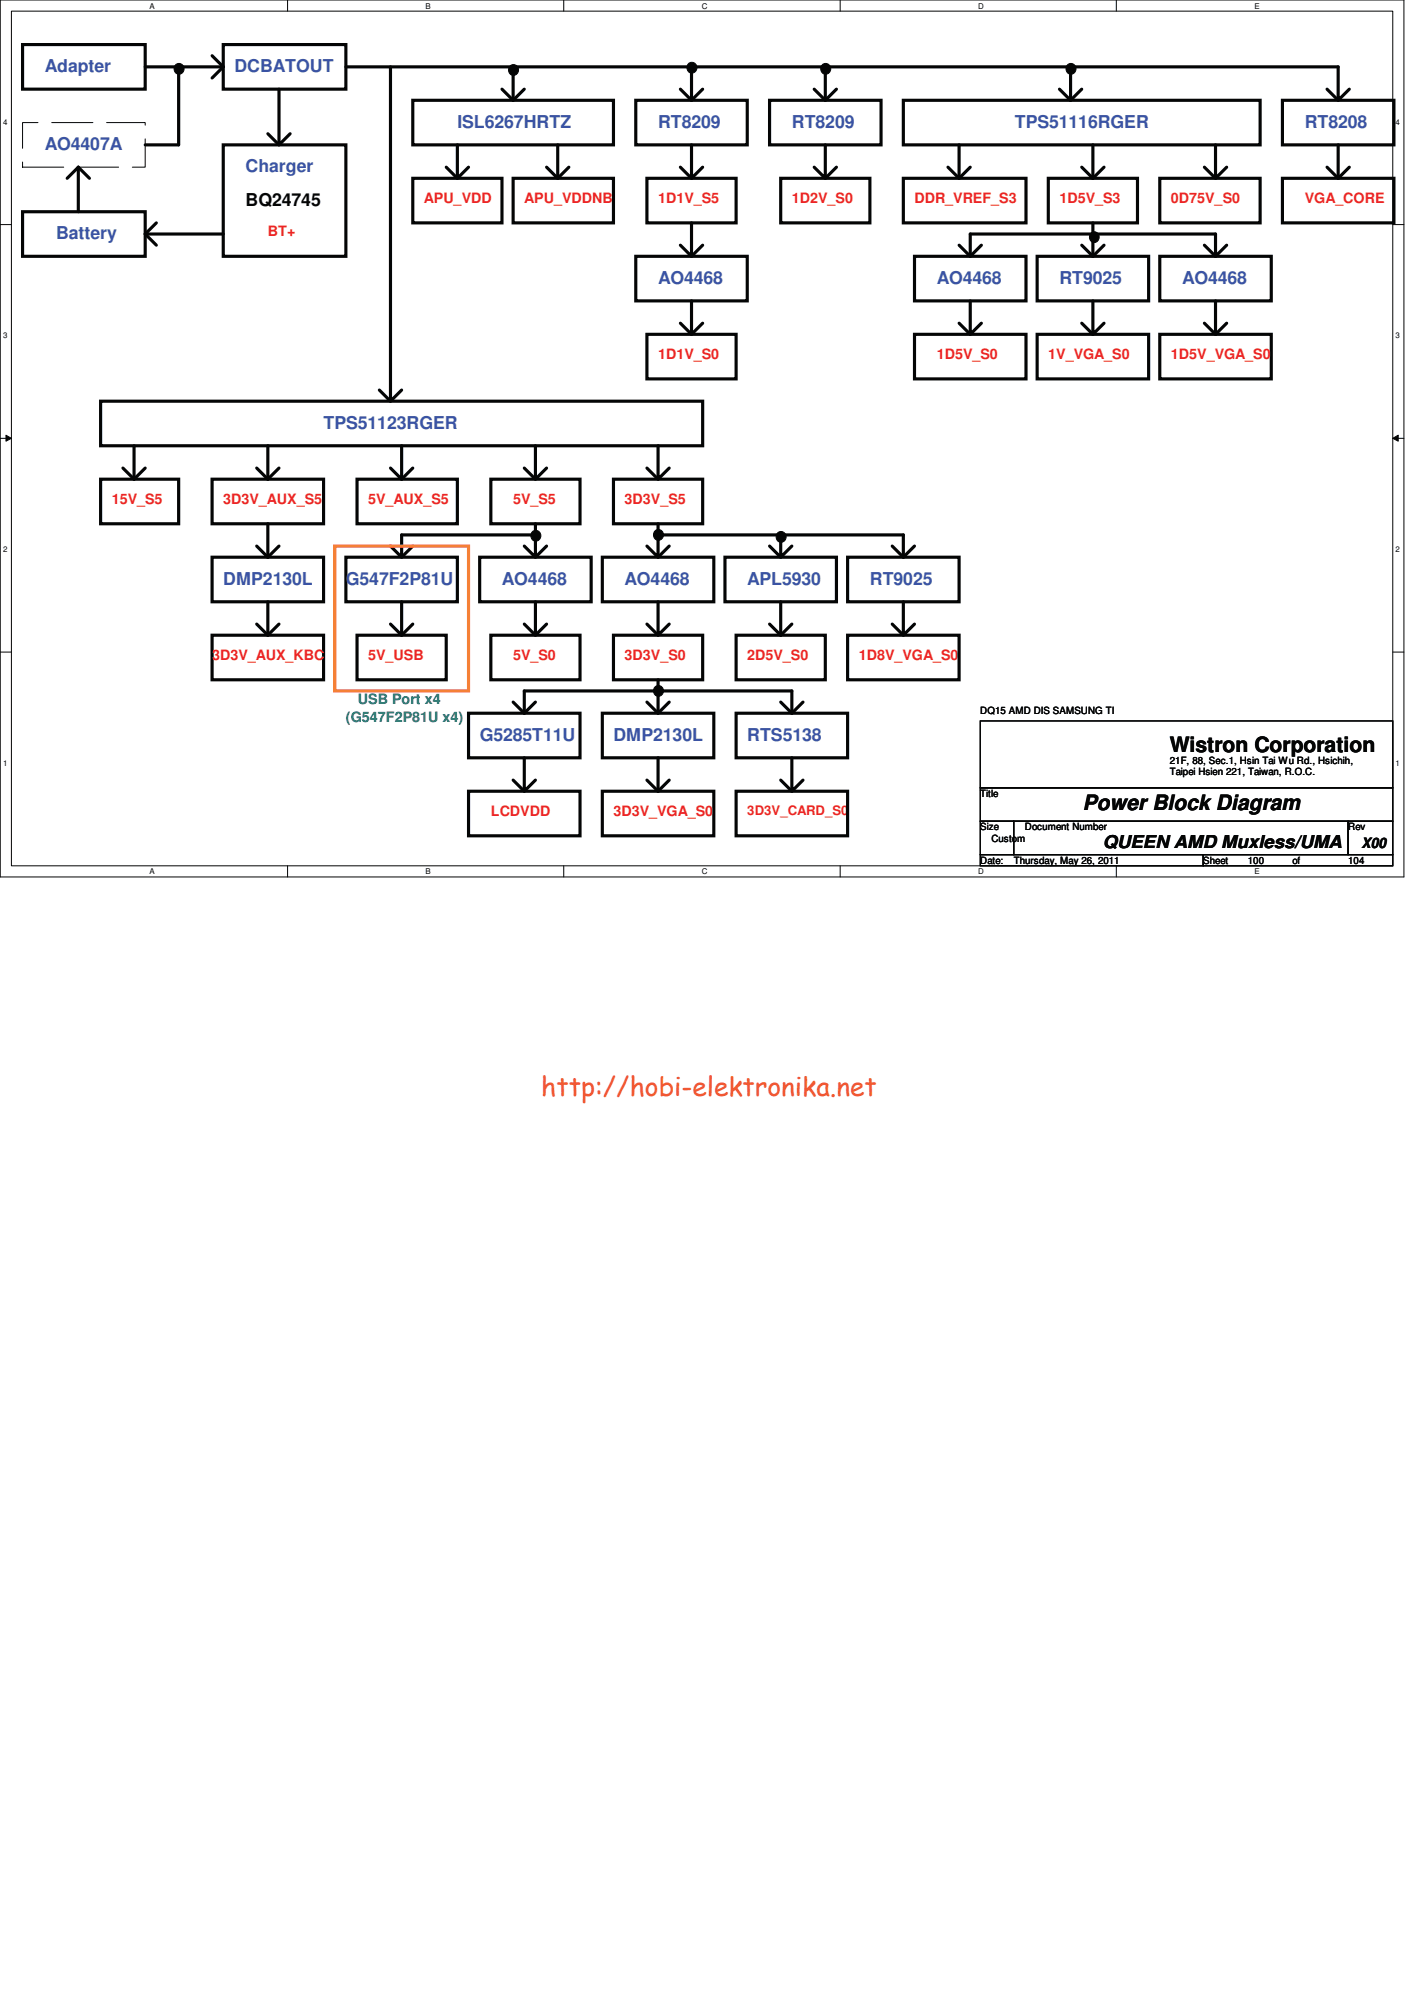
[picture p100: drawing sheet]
<svg xmlns="http://www.w3.org/2000/svg" width="210mm" height="297mm" viewBox="0 0 210 297" stroke-linecap="round" stroke-linejoin="round" font-family="sans-serif">
<defs><g id="words">
<text font-size="3.9" fill="#f15722" x="80.1" y="162.4">http://hobi-elektronika.net</text>
<g font-size="3.1" fill="#040505">
<text x="173.2" y="111.4">Wistron Corporation</text>
<text x="160.4" y="119.9">Power Block Diagram</text>
</g>
<g font-size="2.6" fill="#3a53a4">
<text x="6.6" y="10.7">Adapter</text>
<text x="34.7" y="10.7">DCBATOUT</text>
<text x="6.6" y="22.2">AO4407A</text>
<text x="67.7" y="18.9">ISL6267HRTZ</text>
<text x="97.4" y="18.9">RT8209</text>
<text x="117.3" y="18.9">RT8209</text>
<text x="150.3" y="18.9">TPS51116RGER</text>
<text x="193.2" y="18.9">RT8208</text>
<text x="36.4" y="25.5">Charger</text>
<text x="8.3" y="35.4">Battery</text>
<text x="97.4" y="42">AO4468</text>
<text x="138.7" y="42">AO4468</text>
<text x="156.9" y="42">RT9025</text>
<text x="175" y="42">AO4468</text>
<text x="47.9" y="63.5">TPS51123RGER</text>
<text x="33.1" y="86.6">DMP2130L</text>
<text x="51.2" y="86.6">G547F2P81U</text>
<text x="74.3" y="86.6">AO4468</text>
<text x="92.5" y="86.6">AO4468</text>
<text x="110.7" y="86.6">APL5930</text>
<text x="128.8" y="86.6">RT9025</text>
<text x="71" y="109.7">G5285T11U</text>
<text x="90.8" y="109.7">DMP2130L</text>
<text x="110.7" y="109.7">RTS5138</text>
</g>
<g font-size="2.6" fill="#040505">
<text x="36.4" y="30.5">BQ24745</text>
<text x="163.3" y="125.6">QUEEN AMD Muxless/UMA</text>
</g>
<g font-size="2.1" fill="#ec2426">
<text x="39.7" y="35">BT+</text>
<text x="62.8" y="30.1">APU_VDD</text>
<text x="77.6" y="30.1">APU_VDDNB</text>
<text x="97.4" y="30.1">1D1V_S5</text>
<text x="117.3" y="30.1">1D2V_S0</text>
<text x="135.4" y="30.1">DDR_VREF_S3</text>
<text x="156.9" y="30.1">1D5V_S3</text>
<text x="173.4" y="30.1">0D75V_S0</text>
<text x="193.2" y="30.1">VGA_CORE</text>
<text x="97.4" y="53.2">1D1V_S0</text>
<text x="138.7" y="53.2">1D5V_S0</text>
<text x="155.2" y="53.2">1V_VGA_S0</text>
<text x="173.4" y="53.2">1D5V_VGA_S0</text>
<text x="16.5" y="74.6">15V_S5</text>
<text x="33.1" y="74.6">3D3V_AUX_S5</text>
<text x="54.5" y="74.6">5V_AUX_S5</text>
<text x="76" y="74.6">5V_S5</text>
<text x="92.5" y="74.6">3D3V_S5</text>
<text x="31.4" y="97.7">3D3V_AUX_KBC</text>
<text x="54.5" y="97.7">5V_USB</text>
<text x="76" y="97.7">5V_S0</text>
<text x="92.5" y="97.7">3D3V_S0</text>
<text x="110.7" y="97.7">2D5V_S0</text>
<text x="127.2" y="97.7">1D8V_VGA_S0</text>
<text x="72.7" y="120.9">LCDVDD</text>
<text x="90.8" y="120.9">3D3V_VGA_S0</text>
</g>
<g font-size="2.1" fill="#0a8141">
<text x="51.2" y="106.9">(G547F2P81U x4)</text>
<text x="53" y="104.4">USB Port x4</text>
</g>
<text font-size="2.1" fill="#040505" x="201.6" y="125.6">X00</text>
<text font-size="1.9" fill="#ec2426" x="110.7" y="120.7">3D3V_CARD_S0</text>
<g font-size="1.5" fill="#040505">
<text x="145.2" y="105.7">DQ15 AMD DIS SAMSUNG TI</text>
<text x="173.2" y="113.1">21F, 88, Sec.1, Hsin Tai Wu Rd., Hsichih,</text>
<text x="145.2" y="118.1">Title</text>
<text x="173.2" y="114.8">Taipei Hsien 221, Taiwan, R.O.C.</text>
<text x="145.2" y="123">Size</text>
<text x="146.8" y="124.7">Custom</text>
<text x="151.8" y="123">Document Number</text>
<text x="199.6" y="123">Rev</text>
<text x="145.2" y="128">Date:</text>
<text x="150.1" y="128">Thursday, May 26, 2011</text>
<text x="178.2" y="128">Sheet</text>
<text x="184.8" y="128">100</text>
<text x="191.4" y="128">of</text>
<text x="199.6" y="128">104</text>
</g>
<g font-size="1.2" fill="#040505">
<text x="22.1" y="1.3">A</text>
<text x="63" y="1.3">B</text>
<text x="103.9" y="1.3">C</text>
<text x="144.9" y="1.3">D</text>
<text x="185.8" y="1.3">E</text>
<text x=".5" y="18.5">4</text>
<text x="206.7" y="18.5">4</text>
<text x=".5" y="50.1">3</text>
<text x="206.7" y="50.1">3</text>
<text x=".5" y="81.8">2</text>
<text x="206.7" y="81.8">2</text>
<text x=".5" y="113.5">1</text>
<text x="206.7" y="113.5">1</text>
<text x="22.1" y="129.5">A</text>
<text x="63" y="129.5">B</text>
<text x="103.9" y="129.5">C</text>
<text x="144.9" y="129.5">D</text>
<text x="185.8" y="129.5">E</text>
</g>
</g></defs>
<path d="M0 0h207.9v129.9h-207.9zM1.7 1.7h204.5v126.6h-204.5z" fill="none" stroke="#040505" stroke-width=".15"/>
<g fill="#fff">
<path d="M22.1 .2h.8v1.3h-.8z"/>
<path d="M22.1 128.5h.8v1.3h-.8z"/>
</g>
<path d="M42.6 0v1.7M42.6 128.3v1.6" fill="none" stroke="#040505" stroke-width=".15"/>
<g fill="#fff">
<path d="M63 .2h.8v1.3h-.8z"/>
<path d="M63 128.5h.8v1.3h-.8z"/>
</g>
<path d="M83.5 0v1.7M83.5 128.3v1.6" fill="none" stroke="#040505" stroke-width=".15"/>
<g fill="#fff">
<path d="M103.9 .2h.8v1.3h-.8z"/>
<path d="M103.9 128.5h.8v1.3h-.8z"/>
</g>
<path d="M124.4 0v1.7M124.4 128.3v1.6" fill="none" stroke="#040505" stroke-width=".15"/>
<g fill="#fff">
<path d="M144.9 .2h.8v1.3h-.8z"/>
<path d="M144.9 128.5h.8v1.3h-.8z"/>
</g>
<path d="M165.3 0v1.7M165.3 128.3v1.6" fill="none" stroke="#040505" stroke-width=".15"/>
<g fill="#fff">
<path d="M185.8 .2h.7v1.3h-.7z"/>
<path d="M185.8 128.5h.7v1.3h-.7z"/>
<path d="M.5 17.4h.6v1.4h-.6z"/>
<path d="M206.7 17.4h.6v1.4h-.6z"/>
<path d="M.5 49.1h.6v1.3h-.6z"/>
<path d="M206.7 49.1h.6v1.3h-.6z"/>
</g>
<path d="M0 33.3h1.7M206.2 33.3h1.7" fill="none" stroke="#040505" stroke-width=".15"/>
<g fill="#fff">
<path d="M.5 80.7h.6v1.3h-.6z"/>
<path d="M206.7 80.7h.6v1.3h-.6z"/>
</g>
<path d="M0 64.9h1.7M206.2 64.9h1.7" fill="none" stroke="#040505" stroke-width=".15"/>
<path d="M.9 64.5l.8 .4-.8 .5z" fill="#040505"/>
<path d="M.9 64.5l.8 .4-.8 .5z" fill="none" stroke="#040505" stroke-width=".15"/>
<path d="M206.2 64.9l.8-.4v.9z" fill="#040505"/>
<path d="M206.2 64.9l.8-.4v.9z" fill="none" stroke="#040505" stroke-width=".15"/>
<g fill="#fff">
<path d="M.5 112.4h.6v1.3h-.6z"/>
<path d="M206.7 112.4h.6v1.3h-.6z"/>
</g>
<path d="M0 96.6h1.7M206.2 96.6h1.7M145.2 106.8h61v9.9h-61zM145.2 116.7h61v5h-61zM145.2 121.7h4.9v4.9h-4.9zM145.2 126.6h33v1.7h-33zM150.1 121.7h49.5v4.9h-49.5zM178.2 126.6h28v1.7h-28zM199.6 121.7h6.6v4.9h-6.6z" fill="none" stroke="#040505" stroke-width=".15"/>
<g fill="none" stroke="#040505" stroke-width=".47">
<path d="M3.3 6.6h18.2v6.6h-18.2zM21.5 9.9h11.6M26.5 9.9v11.6h-5M31.4 8.3l1.7 1.6M33.1 9.9l-1.7 1.7M33.1 6.6h18.1v6.6h-18.1zM39.7 19.8l1.6 1.7M41.3 13.2v8.3l1.7-1.7M51.2 9.9h147v5l1.6-1.7M57.8 9.9v49.5l1.7-1.6M61.1 14.9h29.7v6.6h-29.7zM74.3 13.2l1.7 1.7"/>
<path d="M76 9.9v5M77.6 13.2l-1.6 1.7M94.1 14.9h16.6v6.6h-16.6zM100.7 13.2l1.7 1.7M102.4 9.9v5M104.1 13.2l-1.7 1.7M114 14.9h16.5v6.6h-16.5zM120.6 13.2l1.6 1.7M122.2 9.9v5M123.9 13.2l-1.7 1.7M133.8 14.9h52.8v6.6h-52.8zM156.9 13.2l1.6 1.7"/>
<path d="M158.5 9.9v5M160.2 13.2l-1.7 1.7M189.9 14.9h16.5v6.6h-16.5zM196.5 13.2l1.7 1.7M3.3 31.4h18.2v6.6h-18.2zM11.6 24.8l-1.7 1.6M11.6 24.8v6.6M11.6 24.8l1.6 1.6M21.5 34.7l1.7 1.6M21.5 34.7h11.6M23.2 33l-1.7 1.7M33.1 21.5h18.1v16.5h-18.1z"/>
<path d="M61.1 26.4h13.2v6.6h-13.2zM66.1 24.8l1.6 1.6M67.7 21.5v4.9l1.7-1.6M76 26.4h14.8v6.6h-14.8zM80.9 24.8l1.7 1.6M82.6 21.5v4.9M84.2 24.8l-1.6 1.6M94.1 38h16.6v6.6h-16.6zM95.8 26.4h13.2v6.6h-13.2zM100.7 24.8l1.7 1.6M102.4 21.5v4.9l1.7-1.6M102.4 33v5l-1.7-1.7"/>
<path d="M104.1 36.3l-1.7 1.7M115.6 26.4h13.2v6.6h-13.2zM122.2 21.5v4.9l-1.6-1.6M123.9 24.8l-1.7 1.6M133.8 26.4h18.1v6.6h-18.1zM135.4 38h16.5v6.6h-16.5zM140.4 24.8l1.6 1.6M142 21.5v4.9M142 36.3l1.7 1.7M143.7 24.8l-1.7 1.6M145.3 36.3l-1.6 1.7M153.6 38h16.5v6.6h-16.5z"/>
<path d="M155.2 26.4h13.2v6.6h-13.2zM160.2 24.8l1.6 1.6M160.2 36.3l1.6 1.7M161.8 21.5v4.9M161.8 33v5M163.5 24.8l-1.7 1.6M163.5 36.3l-1.7 1.7M171.7 26.4h14.9v6.6h-14.9zM171.7 38h16.6v6.6h-16.6zM178.3 24.8l1.7 1.6M178.3 36.3l1.7 1.7M180 21.5v4.9l1.6-1.6"/>
<path d="M181.6 36.3l-1.6 1.7v-3.3h-36.3v3.3M189.9 26.4h16.5v6.6h-16.5zM196.5 24.8l1.7 1.6M198.2 21.5v4.9M199.8 24.8l-1.6 1.6M14.9 59.4h89.2v6.6h-89.2zM56.2 57.8l1.6 1.6M95.8 49.5h13.2v6.6h-13.2zM100.7 47.9l1.7 1.6M102.4 44.6v4.9l1.7-1.6M135.4 49.5h16.5v6.6h-16.5zM142 47.9l1.7 1.6"/>
<path d="M143.7 44.6v4.9l1.6-1.6M153.6 49.5h16.5v6.6h-16.5zM160.2 47.9l1.6 1.6M161.8 44.6v4.9l1.7-1.6M171.7 49.5h16.6v6.6h-16.6zM178.3 47.9l1.7 1.6M180 44.6v4.9M181.6 47.9l-1.6 1.6M14.9 71h11.6v6.6h-11.6zM18.2 69.3l1.7 1.7M19.9 66v5M21.5 69.3l-1.6 1.7"/>
<path d="M31.4 71h16.5v6.6h-16.5zM38 69.3l1.7 1.7M39.7 66v5M39.7 77.6v5M41.3 69.3l-1.6 1.7M52.9 71h14.8v6.6h-14.8zM57.8 69.3l1.7 1.7M59.5 66v5M61.1 69.3l-1.6 1.7M72.7 71h13.2v6.6h-13.2zM77.6 69.3l1.7 1.7M79.3 77.6v5l-1.7-1.7"/>
<path d="M79.3 66v5l1.6-1.7M79.3 79.2h-19.8v3.4l-1.7-1.7M90.8 71h13.3v6.6h-13.3zM95.8 69.3l1.6 1.7M97.4 79.2h36.4v3.4M97.4 66v5l1.7-1.7M97.4 77.6v5l-1.6-1.7M115.6 79.2v3.4l1.7-1.7M31.4 82.5h16.5v6.7h-16.5zM31.4 94.1h16.5v6.6h-16.5zM38 80.9l1.7 1.6M38 92.5l1.7 1.6"/>
<path d="M39.7 89.2v4.9M41.3 80.9l-1.6 1.6M41.3 92.5l-1.6 1.6M51.2 82.5h16.5v6.7h-16.5zM52.9 94.1h13.2v6.6h-13.2zM57.8 92.5l1.7 1.6M59.5 89.2v4.9M61.1 80.9l-1.6 1.6M61.1 92.5l-1.6 1.6M71 82.5h16.5v6.7h-16.5zM72.7 94.1h13.2v6.6h-13.2zM77.6 92.5l1.7 1.6"/>
<path d="M79.3 89.2v4.9l1.6-1.6M80.9 80.9l-1.6 1.6M89.2 82.5h16.5v6.7h-16.5zM90.8 94.1h13.3v6.6h-13.3zM95.8 92.5l1.6 1.6M97.4 89.2v4.9l1.7-1.6M99.1 80.9l-1.7 1.6M107.4 82.5h16.5v6.7h-16.5zM109 94.1h13.2v6.6h-13.2zM114 92.5l1.6 1.6M114 80.9l1.6 1.6M115.6 89.2v4.9"/>
<path d="M117.3 92.5l-1.7 1.6M125.5 94.1h16.5v6.6h-16.5zM125.5 82.5h16.5v6.7h-16.5zM132.1 92.5l1.7 1.6M132.1 80.9l1.7 1.6M133.8 89.2v4.9l1.6-1.6M135.4 80.9l-1.6 1.6M69.4 105.7h16.5v6.6h-16.5zM69.4 117.2h16.5v6.6h-16.5zM76 104l1.6 1.7M76 115.6l1.6 1.6M77.6 112.3v4.9l1.7-1.6"/>
<path d="M77.6 105.7v-3.3h39.7v3.3M79.3 104l-1.7 1.7M89.2 105.7h16.5v6.6h-16.5zM89.2 117.2h16.5v6.6h-16.5zM95.8 104l1.6 1.7M95.8 115.6l1.6 1.6M97.4 100.7v5M97.4 112.3v4.9M99.1 115.6l-1.7 1.6M99.1 104l-1.7 1.7M109 105.7h16.5v6.6h-16.5zM109 117.2h16.5v6.6h-16.5z"/>
<path d="M115.6 104l1.7 1.7M115.6 115.6l1.7 1.6M117.3 112.3v4.9l1.6-1.6M118.9 104l-1.6 1.7"/>
</g>
<path d="M3.3 18.2h18.2v6.6h-18.2z" fill="none" stroke="#040505" stroke-width=".15" stroke-dasharray="6.1 2"/>
<path d="M49.6 80.9h19.8v21.5h-19.8z" fill="none" stroke="#f57f20" stroke-width=".47"/>
<circle cx="97.5" cy="102.3" r=".77" fill="#040505"/>
<circle cx="97.5" cy="102.3" r=".77" fill="none" stroke="#040505" stroke-width=".15"/>
<circle cx="97.5" cy="79.2" r=".77" fill="#040505"/>
<circle cx="97.5" cy="79.2" r=".77" fill="none" stroke="#040505" stroke-width=".15"/>
<circle cx="115.6" cy="79.5" r=".77" fill="#040505"/>
<circle cx="115.6" cy="79.5" r=".77" fill="none" stroke="#040505" stroke-width=".15"/>
<circle cx="79.3" cy="79.4" r=".77" fill="#040505"/>
<circle cx="79.3" cy="79.4" r=".77" fill="none" stroke="#040505" stroke-width=".15"/>
<path d="M161.5 34.6a.75 .75 0 0 1 1.1 0 .75 .75 0 0 1 0 1 .75 .75 0 0 1-1.1 .1 .91 .91 0 0 1 0-1.1z" fill-rule="evenodd" fill="#040505"/>
<path d="M161.5 34.6a.75 .75 0 0 1 1.1 0 .75 .75 0 0 1 0 1 .75 .75 0 0 1-1.1 .1 .91 .91 0 0 1 0-1.1z" fill="none" stroke="#040505" stroke-width=".15"/>
<circle cx="158.6" cy="10.2" r=".77" fill="#040505"/>
<circle cx="158.6" cy="10.2" r=".77" fill="none" stroke="#040505" stroke-width=".15"/>
<circle cx="122.2" cy="10.2" r=".77" fill="#040505"/>
<circle cx="122.2" cy="10.2" r=".77" fill="none" stroke="#040505" stroke-width=".15"/>
<circle cx="102.4" cy="10" r=".77" fill="#040505"/>
<circle cx="102.4" cy="10" r=".77" fill="none" stroke="#040505" stroke-width=".15"/>
<circle cx="76" cy="10.3" r=".77" fill="#040505"/>
<circle cx="76" cy="10.3" r=".77" fill="none" stroke="#040505" stroke-width=".15"/>
<circle cx="26.5" cy="10.2" r=".77" fill="#040505"/>
<circle cx="26.5" cy="10.2" r=".77" fill="none" stroke="#040505" stroke-width=".15"/>
<use href="#words"/>
</svg>
